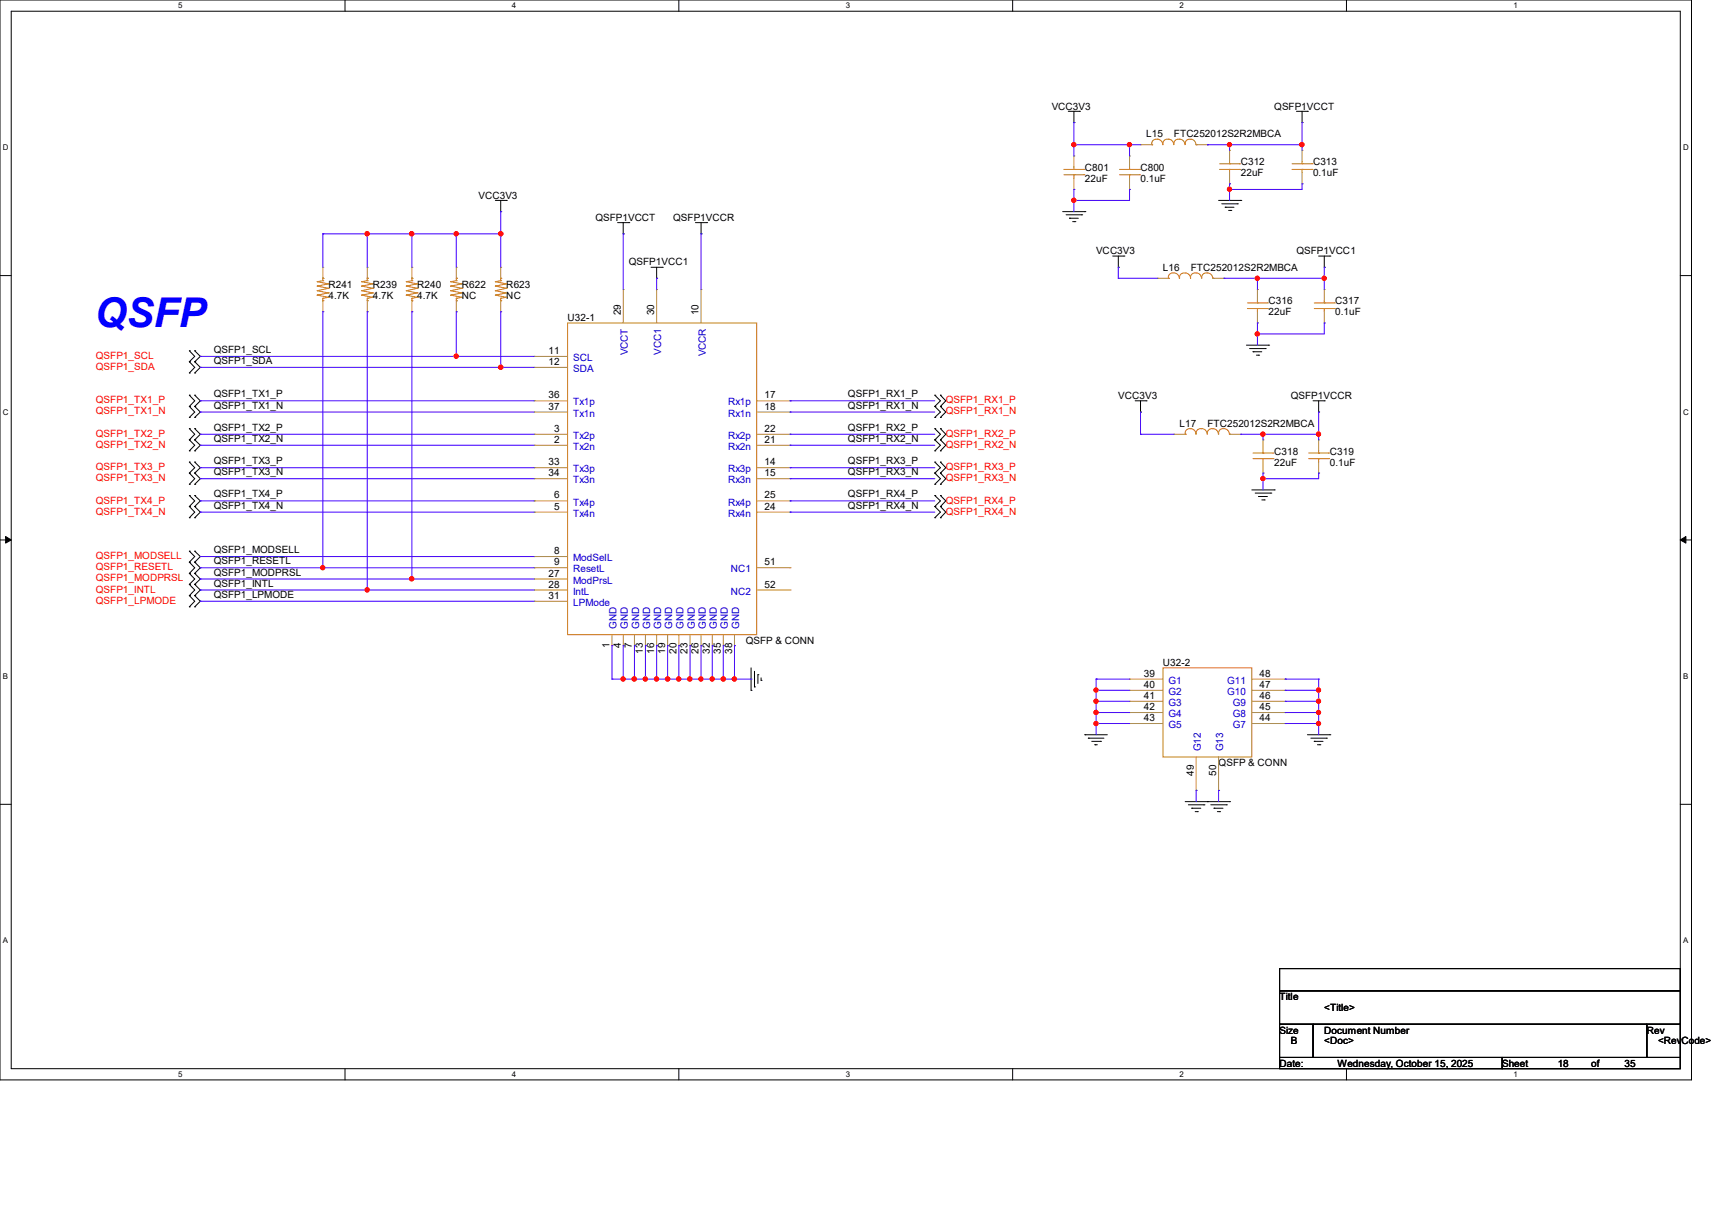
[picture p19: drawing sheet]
<svg xmlns="http://www.w3.org/2000/svg" width="297mm" height="210mm" viewBox="0 0 297 210" stroke-linecap="round" stroke-linejoin="round" font-family="sans-serif">
<defs><g id="words">
<text font-size="7.1" fill="#00f" x="16.4" y="56.8">QSFP</text>
<g font-size="1.7">
<text x="182.5" y="19">VCC3V3</text>
<text x="198.8" y="23.8">L15</text>
<text x="203.7" y="23.8">FTC252012S2R2MBCA</text>
<text x="221.1" y="19">QSFP1VCCT</text>
<text x="188.2" y="29.6">C801</text>
<text x="197.9" y="29.6">C800</text>
<text x="215.3" y="28.7">C312</text>
<text x="227.8" y="28.7">C313</text>
<text x="83" y="34.5">VCC3V3</text>
<text x="188.2" y="31.5">22uF</text>
<text x="197.9" y="31.5">0.1uF</text>
<text x="215.3" y="30.6">22uF</text>
<text x="227.8" y="30.6">0.1uF</text>
<text x="103.3" y="38.3">QSFP1VCCT</text>
<text x="116.8" y="38.3">QSFP1VCCR</text>
<text x="109.1" y="46">QSFP1VCC1</text>
<text x="190.2" y="44.1">VCC3V3</text>
<text x="201.8" y="47">L16</text>
<text x="206.6" y="47">FTC252012S2R2MBCA</text>
<text x="224.9" y="44.1">QSFP1VCC1</text>
<text x="57" y="51.8">4.7K</text>
<text x="57" y="49.9">R241</text>
<text x="64.7" y="51.8">4.7K</text>
<text x="64.7" y="49.9">R239</text>
<text x="72.4" y="51.8">4.7K</text>
<text x="72.4" y="49.9">R240</text>
<text x="80.1" y="51.8">NC</text>
<text x="80.1" y="49.9">R622</text>
<text x="87.8" y="51.8">NC</text>
<text x="87.8" y="49.9">R623</text>
<text x="220.1" y="52.8">C316</text>
<text x="231.6" y="52.8">C317</text>
<text x="98.5" y="55.7">U32-1</text>
<text x="107.7" y="54.7" transform="rotate(-90 107.7 54.7)">29</text>
<text x="113.5" y="54.7" transform="rotate(-90 113.5 54.7)">30</text>
<text x="121.2" y="54.7" transform="rotate(-90 121.2 54.7)">10</text>
<text x="220.1" y="54.7">22uF</text>
<text x="231.6" y="54.7">0.1uF</text>
<text x="37.1" y="61.2">QSFP1_SCL</text>
<text x="37.1" y="63.1">QSFP1_SDA</text>
<text x="95.2" y="63.3">12</text>
<text x="95.2" y="61.4">11</text>
<text x="37.1" y="68.9">QSFP1_TX1_P</text>
<text x="37.1" y="70.9">QSFP1_TX1_N</text>
<text x="95.2" y="69.1">36</text>
<text x="95.2" y="71">37</text>
<text x="132.6" y="69.1">17</text>
<text x="132.6" y="71">18</text>
<text x="147.1" y="68.9">QSFP1_RX1_P</text>
<text x="147.1" y="70.9">QSFP1_RX1_N</text>
<text x="194" y="69.2">VCC3V3</text>
<text x="223.9" y="69.2">QSFP1VCCR</text>
<text x="37.1" y="74.7">QSFP1_TX2_P</text>
<text x="37.1" y="76.6">QSFP1_TX2_N</text>
<text x="96.1" y="74.9">3</text>
<text x="96.1" y="76.8">2</text>
<text x="132.6" y="74.9">22</text>
<text x="132.6" y="76.8">21</text>
<text x="147.1" y="74.7">QSFP1_RX2_P</text>
<text x="147.1" y="76.6">QSFP1_RX2_N</text>
<text x="204.6" y="74">L17</text>
<text x="209.5" y="74">FTC252012S2R2MBCA</text>
<text x="37.1" y="80.5">QSFP1_TX3_P</text>
<text x="37.1" y="82.4">QSFP1_TX3_N</text>
<text x="95.2" y="80.7">33</text>
<text x="95.2" y="82.6">34</text>
<text x="132.6" y="80.7">14</text>
<text x="132.6" y="82.6">15</text>
<text x="147.1" y="80.5">QSFP1_RX3_P</text>
<text x="147.1" y="82.4">QSFP1_RX3_N</text>
<text x="221.1" y="78.8">C318</text>
<text x="221.1" y="80.8">22uF</text>
<text x="230.7" y="78.8">C319</text>
<text x="230.7" y="80.8">0.1uF</text>
<text x="37.1" y="86.3">QSFP1_TX4_P</text>
<text x="37.1" y="88.2">QSFP1_TX4_N</text>
<text x="96.1" y="86.4">6</text>
<text x="96.1" y="88.4">5</text>
<text x="132.6" y="88.4">24</text>
<text x="132.6" y="86.4">25</text>
<text x="147.1" y="86.3">QSFP1_RX4_P</text>
<text x="147.1" y="88.2">QSFP1_RX4_N</text>
<text x="37.1" y="95.9">QSFP1_MODSELL</text>
<text x="37.1" y="97.9">QSFP1_RESETL</text>
<text x="37.1" y="99.8">QSFP1_MODPRSL</text>
<text x="37.1" y="101.7">QSFP1_INTL</text>
<text x="95.2" y="100">27</text>
<text x="95.2" y="101.9">28</text>
<text x="96.1" y="96.1">8</text>
<text x="96.1" y="98">9</text>
<text x="132.6" y="98">51</text>
<text x="132.6" y="101.9">52</text>
<text x="37.1" y="103.7">QSFP1_LPMODE</text>
<text x="95.2" y="103.8">31</text>
<text x="105.7" y="112.4" transform="rotate(-90 105.7 112.4)">1</text>
<text x="107.7" y="112.4" transform="rotate(-90 107.7 112.4)">4</text>
<text x="109.6" y="112.4" transform="rotate(-90 109.6 112.4)">7</text>
<text x="111.5" y="113.4" transform="rotate(-90 111.5 113.4)">13</text>
<text x="113.5" y="113.4" transform="rotate(-90 113.5 113.4)">16</text>
<text x="115.4" y="113.4" transform="rotate(-90 115.4 113.4)">19</text>
<text x="117.3" y="113.4" transform="rotate(-90 117.3 113.4)">20</text>
<text x="119.3" y="113.4" transform="rotate(-90 119.3 113.4)">23</text>
<text x="121.2" y="113.4" transform="rotate(-90 121.2 113.4)">26</text>
<text x="123.1" y="113.4" transform="rotate(-90 123.1 113.4)">32</text>
<text x="125" y="113.4" transform="rotate(-90 125 113.4)">35</text>
<text x="127" y="113.4" transform="rotate(-90 127 113.4)">38</text>
<text x="129.4" y="111.7">QSFP &amp; CONN</text>
<text x="198.5" y="117.3">39</text>
<text x="198.5" y="119.3">40</text>
<text x="201.8" y="115.5">U32-2</text>
<text x="218.5" y="119.3">47</text>
<text x="218.5" y="117.3">48</text>
<text x="198.5" y="123.1">42</text>
<text x="198.5" y="121.2">41</text>
<text x="198.5" y="125">43</text>
<text x="218.5" y="123.1">45</text>
<text x="218.5" y="121.2">46</text>
<text x="218.5" y="125">44</text>
<text x="207.1" y="134.6" transform="rotate(-90 207.1 134.6)">49</text>
<text x="211" y="134.6" transform="rotate(-90 211 134.6)">50</text>
<text x="211.4" y="132.9">QSFP &amp; CONN</text>
<text x="222" y="173.4">Title</text>
<text x="222" y="179.2">Size</text>
<text x="229.7" y="175.3">&lt;Title&gt;</text>
<text x="229.7" y="179.2">Document Number</text>
<text x="285.7" y="179.2">Rev</text>
<text x="222" y="185">Date:</text>
<text x="223.9" y="181.1">B</text>
<text x="229.7" y="181.1">&lt;Doc&gt;</text>
<text x="232.1" y="185">Wednesday, October 15, 2025</text>
<text x="260.6" y="185">Sheet</text>
<text x="270.2" y="185">18</text>
<text x="276" y="185">of</text>
<text x="281.8" y="185">35</text>
<text x="287.7" y="181.1">&lt;RevCode&gt;</text>
</g>
<g font-size="1.7" fill="#f00">
<text x="16.6" y="62.2">QSFP1_SCL</text>
<text x="16.6" y="64.2">QSFP1_SDA</text>
<text x="16.6" y="70">QSFP1_TX1_P</text>
<text x="16.6" y="71.9">QSFP1_TX1_N</text>
<text x="164.1" y="70">QSFP1_RX1_P</text>
<text x="164.1" y="71.9">QSFP1_RX1_N</text>
<text x="16.6" y="75.7">QSFP1_TX2_P</text>
<text x="16.6" y="77.7">QSFP1_TX2_N</text>
<text x="164.1" y="75.7">QSFP1_RX2_P</text>
<text x="164.1" y="77.7">QSFP1_RX2_N</text>
<text x="16.6" y="81.5">QSFP1_TX3_P</text>
<text x="16.6" y="83.5">QSFP1_TX3_N</text>
<text x="164.1" y="81.5">QSFP1_RX3_P</text>
<text x="164.1" y="83.5">QSFP1_RX3_N</text>
<text x="16.6" y="87.3">QSFP1_TX4_P</text>
<text x="16.6" y="89.3">QSFP1_TX4_N</text>
<text x="164.1" y="87.3">QSFP1_RX4_P</text>
<text x="164.1" y="89.3">QSFP1_RX4_N</text>
<text x="16.6" y="97">QSFP1_MODSELL</text>
<text x="16.6" y="98.9">QSFP1_RESETL</text>
<text x="16.6" y="100.8">QSFP1_MODPRSL</text>
<text x="16.6" y="102.8">QSFP1_INTL</text>
<text x="16.6" y="104.7">QSFP1_LPMODE</text>
</g>
<g font-size="1.7" fill="#00c">
<text x="99.4" y="64.5">SDA</text>
<text x="99.4" y="62.6">SCL</text>
<text x="108.9" y="61.6" transform="rotate(-90 108.9 61.6)">VCCT</text>
<text x="114.7" y="61.6" transform="rotate(-90 114.7 61.6)">VCC1</text>
<text x="122.4" y="61.8" transform="rotate(-90 122.4 61.8)">VCCR</text>
<text x="99.4" y="70.3">Tx1p</text>
<text x="126.3" y="70.3">Rx1p</text>
<text x="99.4" y="76.1">Tx2p</text>
<text x="99.4" y="72.3">Tx1n</text>
<text x="126.3" y="72.3">Rx1n</text>
<text x="126.3" y="76.1">Rx2p</text>
<text x="99.4" y="78">Tx2n</text>
<text x="99.4" y="81.9">Tx3p</text>
<text x="99.4" y="83.8">Tx3n</text>
<text x="126.3" y="81.9">Rx3p</text>
<text x="126.3" y="83.8">Rx3n</text>
<text x="126.3" y="78">Rx2n</text>
<text x="99.4" y="87.7">Tx4p</text>
<text x="99.4" y="89.6">Tx4n</text>
<text x="126.3" y="89.6">Rx4n</text>
<text x="126.3" y="87.7">Rx4p</text>
<text x="99.4" y="97.3">ModSelL</text>
<text x="99.4" y="99.3">ResetL</text>
<text x="99.4" y="101.2">ModPrsL</text>
<text x="126.8" y="99.3">NC1</text>
<text x="99.4" y="103.1">IntL</text>
<text x="99.4" y="105.1">LPMode</text>
<text x="126.8" y="103.1">NC2</text>
<text x="107" y="109.1" transform="rotate(-90 107 109.1)">GND</text>
<text x="108.9" y="109.1" transform="rotate(-90 108.9 109.1)">GND</text>
<text x="110.9" y="109.1" transform="rotate(-90 110.9 109.1)">GND</text>
<text x="112.8" y="109.1" transform="rotate(-90 112.8 109.1)">GND</text>
<text x="114.7" y="109.1" transform="rotate(-90 114.7 109.1)">GND</text>
<text x="116.6" y="109.1" transform="rotate(-90 116.6 109.1)">GND</text>
<text x="118.6" y="109.1" transform="rotate(-90 118.6 109.1)">GND</text>
<text x="120.5" y="109.1" transform="rotate(-90 120.5 109.1)">GND</text>
<text x="122.4" y="109.1" transform="rotate(-90 122.4 109.1)">GND</text>
<text x="124.4" y="109.1" transform="rotate(-90 124.4 109.1)">GND</text>
<text x="126.3" y="109.1" transform="rotate(-90 126.3 109.1)">GND</text>
<text x="128.2" y="109.1" transform="rotate(-90 128.2 109.1)">GND</text>
<text x="202.7" y="118.6">G1</text>
<text x="212.9" y="118.6">G11</text>
<text x="202.7" y="124.4">G4</text>
<text x="202.7" y="120.5">G2</text>
<text x="202.7" y="122.4">G3</text>
<text x="212.9" y="120.5">G10</text>
<text x="213.9" y="124.4">G8</text>
<text x="213.9" y="122.4">G9</text>
<text x="202.7" y="126.3">G5</text>
<text x="208.3" y="130.3" transform="rotate(-90 208.3 130.3)">G12</text>
<text x="212.2" y="130.3" transform="rotate(-90 212.2 130.3)">G13</text>
<text x="213.9" y="126.3">G7</text>
</g>
<g font-size="1.4">
<text x="30.9" y="1.4">5</text>
<text x="88.8" y="1.4">4</text>
<text x="146.7" y="1.4">3</text>
<text x="204.6" y="1.4">2</text>
<text x="262.6" y="1.4">1</text>
<text x=".5" y="26.1">D</text>
<text x="292" y="26.1">D</text>
<text x=".5" y="71.9">C</text>
<text x="292" y="71.9">C</text>
<text x=".5" y="117.8">B</text>
<text x="292" y="117.8">B</text>
<text x=".5" y="163.6">A</text>
<text x="292" y="163.6">A</text>
<text x="30.9" y="186.8">5</text>
<text x="88.8" y="186.8">4</text>
<text x="146.7" y="186.8">3</text>
<text x="204.6" y="186.8">2</text>
<text x="262.6" y="186.8">1</text>
</g>
</g></defs>
<path d="M0 0h293.5v187.3h-293.5zM1.9 1.9h289.6v183.4h-289.6z" fill="none" stroke="#000" stroke-width=".17"/>
<g fill="#fff">
<path d="M30.9 .2h.8v1.5h-.8z"/>
<path d="M30.9 185.5h.8v1.6h-.8z"/>
</g>
<path d="M59.9 0v1.9M59.9 185.3v2" fill="none" stroke="#000" stroke-width=".17"/>
<g fill="#fff">
<path d="M88.8 .2h.8v1.5h-.8z"/>
<path d="M88.8 185.5h.8v1.6h-.8z"/>
</g>
<path d="M117.8 0v1.9M117.8 185.3v2" fill="none" stroke="#000" stroke-width=".17"/>
<g fill="#fff">
<path d="M146.7 .2h.8v1.5h-.8z"/>
<path d="M146.7 185.5h.8v1.6h-.8z"/>
</g>
<path d="M175.7 0v1.9M175.7 185.3v2" fill="none" stroke="#000" stroke-width=".17"/>
<g fill="#fff">
<path d="M204.6 .2h.8v1.5h-.8z"/>
<path d="M204.6 185.5h.8v1.6h-.8z"/>
</g>
<path d="M233.6 0v1.9M233.6 185.3v2" fill="none" stroke="#000" stroke-width=".17"/>
<g fill="#fff">
<path d="M262.6 .2h.7v1.5h-.7z"/>
<path d="M262.6 185.5h.7v1.6h-.7z"/>
<path d="M.5 24.8h1v1.6h-1z"/>
<path d="M292 24.8h1v1.6h-1z"/>
<path d="M.5 70.7h1v1.5h-1z"/>
<path d="M292 70.7h1v1.5h-1z"/>
</g>
<path d="M0 47.8h1.9M291.5 47.8h2" fill="none" stroke="#000" stroke-width=".17"/>
<g fill="#fff">
<path d="M.5 116.5h.9v1.6h-.9z"/>
<path d="M292 116.5h.9v1.6h-.9z"/>
</g>
<path d="M0 93.6h1.9M291.5 93.6h2" fill="none" stroke="#000" stroke-width=".17"/>
<path d="M1 93l.9 .6-.9 .6zM291.5 93.6l1-.6v1.2z" fill="#000" stroke="#000" stroke-width=".17"/>
<g fill="#fff">
<path d="M.5 162.4h.9v1.5h-.9z"/>
<path d="M292 162.4h.9v1.5h-.9z"/>
</g>
<g fill="none" stroke="#000" stroke-width=".17">
<path d="M185.3 19.3h2M186.3 19.3v2M187.3 19.3h.1M224.9 19.3h1.9M225.9 19.3v2M226.8 19.3h.1M85.9 34.8h1.9M86.9 36.7h.1M86.9 34.8v1.9M87.8 34.8h.1M107.1 38.6h2M108.1 38.6v2"/>
<path d="M109.1 38.6h.1M120.6 38.6h2M121.6 38.6v2M122.6 38.6h.1M184.4 36.7h3.8M185 37.3h2.7M185.5 37.8h.1M185.5 37.8h1.6M186.1 38.4h.4M186.3 21.3h.1M186.5 38.4h.1M187.7 37.3h.1"/>
<path d="M188.2 36.7h.1M211.4 34.8h3.9M212 35.3h2.7M212.6 35.9h.1M212.6 35.9h1.5M213.1 36.5h.4M213.5 36.5h.1M214.7 35.3h.1M215.3 34.8h.1M225.9 21.3h.1M108.1 40.6h.1M112.9 46.4h2"/>
<path d="M113.9 48.3h.1M113.9 46.4v1.9M114.9 46.4h.1M121.6 40.6h.1M193 44.4h2M194 46.4h.1M194 44.4v2M195 44.4h.1M216.2 59.9h3.9M220.1 59.9h.1M228.8 44.4h1.9M229.7 46.4h.1"/>
<path d="M229.7 44.4v2M230.7 44.4h.1M32.9 60.8h.1M32.9 62.7h.1M32.9 64.7h.1M32.9 68.5h.1M32.9 70.5h.1M32.9 72.4h.1M32.9 74.3h.1M32.9 76.3h.1M32.9 78.2h.1M32.9 60.8l.9 1-.9 .9"/>
<path d="M32.9 62.7l.9 1-.9 1M32.9 68.5l.9 1-.9 1M32.9 70.5l.9 1-.9 .9M32.9 74.3l.9 1-.9 1M32.9 76.3l.9 .9-.9 1M33.8 62.7h.1M33.8 60.8h.1M33.8 64.7h.1M33.8 70.5h.1M33.8 68.5h.1M33.8 72.4h.1M33.8 76.3h.1"/>
<path d="M33.8 74.3h.1M33.8 78.2h.1M33.8 60.8l1 1-1 .9M33.8 62.7l1 1-1 1M33.8 68.5l1 1-1 1M33.8 70.5l1 1-1 .9M33.8 74.3l1 1-1 1M33.8 76.3l1 .9-1 1M162.2 70.5h.1M162.2 68.5h.1M162.2 72.4h.1M162.2 76.3h.1"/>
<path d="M162.2 74.3h.1M162.2 78.2h.1M162.2 68.5l1 1-1 1M162.2 70.5l1 1-1 .9M162.2 74.3l1 1-1 1M162.2 76.3l1 .9-1 1M163.2 70.5h.1M163.2 68.5h.1M163.2 72.4h.1M163.2 76.3h.1M163.2 74.3h.1M163.2 78.2h.1"/>
<path d="M163.2 68.5l.9 1-.9 1M163.2 70.5l.9 1-.9 .9M163.2 74.3l.9 1-.9 1M163.2 76.3l.9 .9-.9 1M196.9 69.5h1.9M197.9 71.5h.1M197.9 69.5v2M198.8 69.5h.1M216.8 60.5h2.7M217.4 61h.1M217.4 61h1.5M218 61.6h.4"/>
<path d="M218.4 61.6h.1M219.5 60.5h.1M227.8 69.5h1.9M228.8 71.5h.1M228.8 69.5v2M229.7 69.5h.1M32.9 80.1h.1M32.9 82h.1M32.9 84h.1M32.9 85.9h.1M32.9 87.8h.1M32.9 89.8h.1"/>
<path d="M32.9 95.6h.1M32.9 97.5h.1M32.9 99.4h.1M32.9 80.1l.9 1-.9 .9M32.9 82l.9 1-.9 1M32.9 85.9l.9 1-.9 .9M32.9 87.8l.9 1-.9 1M32.9 95.6l.9 .9-.9 1M32.9 97.5l.9 1-.9 .9M32.9 99.4l.9 1-.9 .9M33.8 82h.1M33.8 80.1h.1"/>
<path d="M33.8 84h.1M33.8 87.8h.1M33.8 85.9h.1M33.8 89.8h.1M33.8 97.5h.1M33.8 95.6h.1M33.8 99.4h.1M33.8 80.1l1 1-1 .9M33.8 82l1 1-1 1M33.8 85.9l1 1-1 .9M33.8 87.8l1 1-1 1M33.8 95.6l1 .9-1 1"/>
<path d="M33.8 97.5l1 1-1 .9M33.8 99.4l1 1-1 .9M162.2 82h.1M162.2 80.1h.1M162.2 84h.1M162.2 87.8h.1M162.2 85.9h.1M162.2 89.8h.1M162.2 80.1l1 1-1 .9M162.2 82l1 1-1 1M162.2 85.9l1 1-1 .9M162.2 87.8l1 1-1 1"/>
<path d="M163.2 82h.1M163.2 80.1h.1M163.2 84h.1M163.2 87.8h.1M163.2 85.9h.1M163.2 89.8h.1M163.2 80.1l.9 1-.9 .9M163.2 82l.9 1-.9 1M163.2 85.9l.9 1-.9 .9M163.2 87.8l.9 1-.9 1M217.2 85h3.9M217.8 85.5h2.7"/>
<path d="M218.4 86.1h.1M218.4 86.1h1.5M218.9 86.7h.4M219.3 86.7h.1M220.5 85.5h.1M221.1 85h.1M32.9 101.3h.1M32.9 103.3h.1M32.9 105.2h.1M32.9 101.3l.9 1-.9 1M32.9 103.3l.9 1-.9 .9M33.8 101.3h.1"/>
<path d="M33.8 103.3h.1M33.8 105.2h.1M33.8 101.3l1 1-1 1M33.8 103.3l1 1-1 .9M130.3 119.7h.1M130.3 115.8v3.9M130.9 119.1h.1M130.9 116.4v2.7M131.5 117h.1M131.5 117v1.5M132 118h.1M132 117.6v.4"/>
<path d="M0 139.5h1.9M188.2 127.4h.1M188.2 127.4h3.9M188.8 128h.1M188.8 128h2.7M189.4 128.6h1.5M189.9 129.2h.1M189.9 129.2h.5M190.9 128.6h.1M205.6 139h7.7M206.2 139.6h2.7M208.9 139.6h.1"/>
<path d="M209.5 139h.1M210.1 139.6h2.7M212.8 139.6h.1M213.3 139h.1M226.8 127.4h3.9M227.4 128h2.7M228 128.6h.1M228 128.6h1.5M228.6 129.2h.4M229 129.2h.1M230.1 128h.1M230.7 127.4h.1"/>
<path d="M291.5 139.5h2M206.8 140.2h.1M206.8 140.2h1.5M207.3 140.8h.4M207.7 140.8h.1M210.6 140.2h.1M210.6 140.2h1.6M211.2 140.8h.4M211.6 140.8h.1M222 168h69.5v3.8h-69.5zM222 171.8h69.5v5.8h-69.5zM222 177.6h5.8v5.8h-5.8z"/>
<path d="M227.8 177.6h57.9v5.8h-57.9zM285.7 177.6h5.8v5.8h-5.8zM222 183.4h38.6v1.9h-38.6zM260.6 183.4h30.9v1.9h-30.9z"/>
</g>
<g fill="none" stroke="#cc8006" stroke-width=".17">
<path d="M184.6 29.4h3.4M184.6 30.3h3.4M186.3 29.4h.1M186.3 30.3h.1M186.3 29v.4M186.3 30.3v.6M188 30.3h.1M188 29.4h.1M194.2 29.4h3.5M194.2 30.3h3.5M196 29.4h.1M196 30.3h.1"/>
<path d="M196 29v.4M196 30.3v.6M197.7 30.3h.1M197.7 29.4h.1M199.8 25.1h.1M200.8 24.2a.75 .75 0 0 0-1 .9M200.8 24.1a.95 .95 0 0 1 .9 1M202.7 24.2a.74 .74 0 0 0-.9 .9M202.7 24.1a.95 .95 0 0 1 .9 1M204.6 24.2a.75 .75 0 0 0-.9 .9M204.6 24.1a.95 .95 0 0 1 1 1M206.6 24.2a.75 .75 0 0 0-1 .9"/>
<path d="M206.6 24.1a.95 .95 0 0 1 .9 1M207.5 25.1h.1M211.6 29.4h3.5M211.6 28.4h3.5M213.3 28.4h.1M213.3 29.4h.1M213.3 28v.4M213.3 29.4v.5M215.1 29.4h.1M215.1 28.4h.1M224.2 29.4h3.4M224.2 28.4h3.4"/>
<path d="M225.9 28.4h.1M225.9 29.4h.1M225.9 28v.4M225.9 29.4v.5M227.6 29.4h.1M227.6 28.4h.1M55 51.2h.1M55 48.9h.1M55 49.6h.1M55 50.4h.1M55 51.2l2 .4M55 48.9l2 .3"/>
<path d="M55 49.6l2 .4M55 50.4l2 .4M56 52.2h.1M56 48.3h.1M56 48.7h.1M56 51.7h.1M56 48.3v.4M56 51.7v.5M56 48.7l-1 .2M57 49.2h.1M57 50h.1M57 50.8h.1"/>
<path d="M57 51.6h.1M57 49.2l-2 .4M57 50l-2 .4M57 50.8l-2 .4M57 51.6l-1 .1M62.7 51.2h.1M62.7 48.9h.1M62.7 49.6h.1M62.7 50.4h.1M62.7 51.2l2 .4M62.7 48.9l2 .3M62.7 49.6l2 .4"/>
<path d="M62.7 50.4l2 .4M63.7 52.2h.1M63.7 48.3h.1M63.7 48.7h.1M63.7 51.7h.1M63.7 48.3v.4M63.7 51.7v.5M63.7 48.7l-1 .2M64.7 49.2h.1M64.7 50h.1M64.7 50.8h.1M64.7 51.6h.1"/>
<path d="M64.7 49.2l-2 .4M64.7 50l-2 .4M64.7 50.8l-2 .4M64.7 51.6l-1 .1M70.5 51.2h.1M70.5 48.9h.1M70.5 49.6h.1M70.5 50.4h.1M70.5 51.2l1.9 .4M70.5 48.9l1.9 .3M70.5 49.6l1.9 .4M70.5 50.4l1.9 .4"/>
<path d="M71.5 52.2h.1M71.5 48.3h.1M71.5 48.7h.1M71.5 51.7h.1M71.5 48.3v.4M71.5 51.7v.5M71.5 48.7l-1 .2M72.4 49.2h.1M72.4 50h.1M72.4 50.8h.1M72.4 51.6h.1M72.4 49.2l-1.9 .4"/>
<path d="M72.4 50l-1.9 .4M72.4 50.8l-1.9 .4M72.4 51.6l-.9 .1M78.2 51.2h.1M78.2 48.9h.1M78.2 49.6h.1M78.2 50.4h.1M78.2 51.2l1.9 .4M78.2 48.9l1.9 .3M78.2 49.6l1.9 .4M78.2 50.4l1.9 .4M79.2 52.2h.1"/>
<path d="M79.2 48.3h.1M79.2 48.7h.1M79.2 51.7h.1M79.2 48.3v.4M79.2 51.7v.5M79.2 48.7l-1 .2M80.1 49.2h.1M80.1 50h.1M80.1 50.8h.1M80.1 51.6h.1M80.1 49.2l-1.9 .4M80.1 50l-1.9 .4"/>
<path d="M80.1 50.8l-1.9 .4M80.1 51.6l-.9 .1M85.9 51.2h.1M85.9 48.9h.1M85.9 49.6h.1M85.9 50.4h.1M85.9 51.2l1.9 .4M85.9 48.9l1.9 .3M85.9 49.6l1.9 .4M85.9 50.4l1.9 .4M86.9 52.2h.1M86.9 48.3h.1"/>
<path d="M86.9 48.7h.1M86.9 51.7h.1M86.9 48.3v.4M86.9 51.7v.5M86.9 48.7l-1 .2M87.8 49.2h.1M87.8 50h.1M87.8 50.8h.1M87.8 51.6h.1M87.8 49.2l-1.9 .4M87.8 50l-1.9 .4M87.8 50.8l-1.9 .4"/>
<path d="M87.8 51.6l-.9 .1M98.5 56h32.8v54.1h-32.8zM202.7 48.3h.1M203.7 47.4a.75 .75 0 0 0-1 .9M203.7 47.3a.94 .94 0 0 1 .9 1M205.6 47.4a.75 .75 0 0 0-.9 .9M205.6 47.3a.94 .94 0 0 1 .9 1M207.5 47.4a.75 .75 0 0 0-.9 .9M207.5 47.3a.93 .93 0 0 1 .9 1M209.5 47.4a.75 .75 0 0 0-1 .9M209.5 47.3a.94 .94 0 0 1 .9 1M210.4 48.3h.1"/>
<path d="M216.4 53.5h3.5M216.4 52.5h3.5M218.1 52.5h.1M218.1 53.5h.1M218.1 52.2v.3M218.1 53.5v.6M219.9 53.5h.1M219.9 52.5h.1M228 53.5h3.5M228 52.5h3.5M229.7 52.5h.1M229.7 53.5h.1"/>
<path d="M229.7 52.2v.3M229.7 53.5v.6M231.5 53.5h.1M231.5 52.5h.1M205.6 75.3h.1M206.6 74.4a.75 .75 0 0 0-1 .9M206.6 74.3a.95 .95 0 0 1 .9 1M208.5 74.4a.75 .75 0 0 0-1 .9M208.5 74.3a.95 .95 0 0 1 .9 1M210.4 74.4a.75 .75 0 0 0-.9 .9M210.4 74.3a.95 .95 0 0 1 1 1M212.3 74.4a.74 .74 0 0 0-.9 .9"/>
<path d="M212.3 74.3a.95 .95 0 0 1 1 1M213.3 75.3h.1M217.4 79.5h3.5M217.4 78.6h3.5M219.1 78.6h.1M219.1 79.5h.1M219.1 78.2v.4M219.1 79.5v.6M220.9 79.5h.1M220.9 78.6h.1M227 79.5h3.5M227 78.6h3.5"/>
<path d="M228.8 78.6h.1M228.8 79.5h.1M228.8 78.2v.4M228.8 79.5v.6M230.5 79.5h.1M230.5 78.6h.1M201.8 115.8h15.4v15.5h-15.4z"/>
</g>
<g fill="none" stroke="#a84" stroke-width=".17">
<path d="M186.3 27.1h.1M186.3 32.9h.1M186.3 27.1v1.9M186.3 30.9v2M196 27.1h.1M196 32.9h.1M196 27.1v1.9M196 30.9v2M197.9 25.1h.1M197.9 25.1h1.9M207.5 25.1h2M209.5 25.1h.1"/>
<path d="M213.3 26.1h.1M213.3 31.9h.1M213.3 26.1v1.9M213.3 29.9v2M225.9 26.1h.1M225.9 31.9h.1M225.9 26.1v1.9M225.9 29.9v2M56 54.1h.1M56 46.4h.1M56 46.4v1.9M56 52.2v1.9"/>
<path d="M63.7 54.1h.1M63.7 46.4h.1M63.7 46.4v1.9M63.7 52.2v1.9M71.5 54.1h.1M71.5 46.4h.1M71.5 46.4v1.9M71.5 52.2v1.9M79.2 54.1h.1M79.2 46.4h.1M79.2 46.4v1.9M79.2 52.2v1.9"/>
<path d="M86.9 54.1h.1M86.9 46.4h.1M86.9 46.4v1.9M86.9 52.2v1.9M108.1 50.2h.1M108.1 50.2v5.8M113.9 50.2h.1M113.9 50.2v5.8M121.6 50.2h.1M121.6 50.2v5.8M200.8 48.3h.1M200.8 48.3h1.9"/>
<path d="M210.4 48.3h1.9M212.3 48.3h.1M218.1 50.2h.1M218.1 56h.1M218.1 50.2v2M218.1 54.1v1.9M229.7 50.2h.1M229.7 56h.1M229.7 50.2v2M229.7 54.1v1.9M92.7 75.3h.1M92.7 77.2h.1"/>
<path d="M92.7 63.7h.1M92.7 61.8h.1M92.7 69.5h.1M92.7 71.5h.1M92.7 75.3h5.8M92.7 77.2h5.8M92.7 63.7h5.8M92.7 61.8h5.8M92.7 69.5h5.8M92.7 71.5h5.8M131.3 75.3h5.8M131.3 77.2h5.8"/>
<path d="M131.3 69.5h5.8M131.3 71.5h5.8M137.1 69.5h.1M137.1 71.5h.1M137.1 75.3h.1M137.1 77.2h.1M203.7 75.3h.1M203.7 75.3h1.9M213.3 75.3h2M215.3 75.3h.1M219.1 76.3h.1M219.1 76.3v1.9"/>
<path d="M228.8 76.3h.1M228.8 76.3v1.9M92.7 86.9h.1M92.7 88.8h.1M92.7 96.5h.1M92.7 98.5h.1M92.7 81.1h.1M92.7 83h.1M92.7 86.9h5.8M92.7 88.8h5.8M92.7 96.5h5.8M92.7 81.1h5.8"/>
<path d="M92.7 98.5h5.8M92.7 83h5.8M131.3 86.9h5.8M131.3 88.8h5.8M131.3 81.1h5.8M131.3 98.5h5.8M131.3 83h5.8M137.1 81.1h.1M137.1 83h.1M137.1 88.8h.1M137.1 86.9h.1M137.1 98.5h.1"/>
<path d="M219.1 82h.1M219.1 80.1v1.9M228.8 82h.1M228.8 80.1v1.9M92.7 100.4h.1M92.7 102.3h.1M92.7 104.3h.1M92.7 100.4h5.8M92.7 102.3h5.8M92.7 104.3h5.8M106.2 112h.1M106.2 110.1v1.9"/>
<path d="M108.1 112h.1M108.1 110.1v1.9M110.1 112h.1M110.1 110.1v1.9M112 112h.1M112 110.1v1.9M113.9 112h.1M113.9 110.1v1.9M115.8 112h.1M115.8 110.1v1.9M117.8 112h.1M117.8 110.1v1.9"/>
<path d="M119.7 112h.1M119.7 110.1v1.9M121.6 112h.1M121.6 110.1v1.9M123.6 112h.1M123.6 110.1v1.9M125.5 112h.1M125.5 110.1v1.9M127.4 112h.1M127.4 110.1v1.9M131.3 102.3h5.8M137.1 102.3h.1"/>
<path d="M196 117.8h.1M196 119.7h.1M196 117.8h5.8M196 119.7h5.8M217.2 117.8h5.8M217.2 119.7h5.8M223 119.7h.1M223 117.8h.1M196 123.6h.1M196 121.6h.1M196 125.5h.1M196 123.6h5.8"/>
<path d="M196 121.6h5.8M196 125.5h5.8M207.5 137.1h.1M207.5 131.3v5.8M211.4 137.1h.1M211.4 131.3v5.8M217.2 123.6h5.8M217.2 121.6h5.8M217.2 125.5h5.8M223 123.6h.1M223 121.6h.1M223 125.5h.1"/>
</g>
<g fill="none" stroke="#4200ff" stroke-width=".17">
<path d="M86.9 36.7h.1M86.9 36.7v9.7M186.3 21.3h.1M186.3 25.1h.1M186.3 32.9h.1M186.3 34.8h.1M186.3 21.3v5.8M186.3 32.9v3.8M186.3 25.1h11.6M196 25.1h.1M196 32.9h.1M196 25.1v2"/>
<path d="M196 32.9v1.9h-9.7M209.5 25.1h.1M209.5 25.1h16.4M213.3 25.1h.1M213.3 32.9h.1M213.3 31.9h.1M213.3 25.1v1M213.3 31.9v2.9M225.9 21.3h.1M225.9 25.1h.1M225.9 31.9h.1M225.9 21.3v4.8"/>
<path d="M225.9 31.9v1h-12.6M56 40.6h.1M56 54.1h.1M56 40.6h30.9M56 40.6v5.8M56 54.1v44.4M63.7 40.6h.1M63.7 54.1h.1M63.7 40.6v5.8M63.7 54.1v48.2M71.5 40.6h.1M71.5 54.1h.1"/>
<path d="M71.5 40.6v5.8M71.5 54.1v46.3M79.2 40.6h.1M79.2 54.1h.1M79.2 40.6v5.8M79.2 54.1v7.7M86.9 40.6h.1M86.9 54.1h.1M86.9 54.1v9.6M108.1 40.6h.1M108.1 40.6v9.6M113.9 48.3h.1"/>
<path d="M113.9 48.3v1.9M121.6 40.6h.1M121.6 40.6v9.6M194 46.4h.1M194 48.3h.1M194 46.4v1.9M194 48.3h6.8M212.3 48.3h.1M212.3 48.3h17.4M218.1 48.3h.1M218.1 56h.1M218.1 57.9h.1"/>
<path d="M218.1 48.3v1.9M218.1 56v3.9M229.7 46.4h.1M229.7 48.3h.1M229.7 56h.1M229.7 46.4v3.8M229.7 56v1.9h-11.6M34.8 61.8h.1M34.8 63.7h.1M34.8 69.5h.1M34.8 71.5h.1M34.8 75.3h.1"/>
<path d="M34.8 77.2h.1M34.8 75.3h57.9M34.8 69.5h57.9M34.8 71.5h57.9M34.8 77.2h57.9M34.8 61.8h57.9M34.8 63.7h57.9M79.2 61.8h.1M86.9 63.7h.1M137.1 69.5h.1M137.1 71.5h.1M137.1 75.3h.1"/>
<path d="M137.1 77.2h.1M137.1 75.3h25.1M137.1 69.5h25.1M137.1 71.5h25.1M137.1 77.2h25.1M197.9 71.5h.1M197.9 75.3h.1M197.9 71.5v3.8M197.9 75.3h5.8M215.3 75.3h.1M215.3 75.3h13.5M219.1 75.3h.1"/>
<path d="M219.1 75.3v1M228.8 71.5h.1M228.8 75.3h.1M228.8 71.5v4.8M34.8 81.1h.1M34.8 83h.1M34.8 86.9h.1M34.8 88.8h.1M34.8 96.5h.1M34.8 98.5h.1M34.8 83h57.9M34.8 81.1h57.9"/>
<path d="M34.8 86.9h57.9M34.8 88.8h57.9M34.8 96.5h57.9M34.8 98.5h57.9M56 98.5h.1M137.1 81.1h.1M137.1 83h.1M137.1 86.9h.1M137.1 88.8h.1M137.1 83h25.1M137.1 81.1h25.1M137.1 86.9h25.1"/>
<path d="M137.1 88.8h25.1M219.1 83h.1M219.1 82h.1M219.1 82v3M228.8 82h.1M228.8 82v1h-9.7M34.8 100.4h.1M34.8 102.3h.1M34.8 104.3h.1M34.8 100.4h57.9M34.8 102.3h57.9M34.8 104.3h57.9"/>
<path d="M63.7 102.3h.1M71.5 100.4h.1M106.2 112h.1M106.2 117.8h.1M106.2 117.8h24.1M106.2 112v5.8M108.1 112h.1M108.1 117.8h.1M108.1 112v5.8M110.1 112h.1M110.1 117.8h.1M110.1 112v5.8"/>
<path d="M112 112h.1M112 117.8h.1M112 112v5.8M113.9 112h.1M113.9 112v5.8M115.8 117.8h.1M115.8 112h.1M115.8 112v5.8M117.8 112h.1M117.8 117.8h.1M117.8 112v5.8M119.7 112h.1"/>
<path d="M119.7 117.8h.1M119.7 112v5.8M121.6 112h.1M121.6 117.8h.1M121.6 112v5.8M123.6 112h.1M123.6 117.8h.1M123.6 112v5.8M125.5 117.8h.1M125.5 112h.1M125.5 112v5.8M127.4 112h.1"/>
<path d="M127.4 117.8h.1M127.4 112v5.8M130.3 117.8h.1M190.2 117.8h.1M190.2 119.7h.1M190.2 117.8h5.8M190.2 119.7h5.8M190.2 117.8v9.6M223 117.8h.1M223 119.7h.1M223 117.8h5.8M223 119.7h5.8"/>
<path d="M228.8 117.8h.1M228.8 119.7h.1M228.8 117.8v9.6M190.2 121.6h.1M190.2 123.6h.1M190.2 125.5h.1M190.2 121.6h5.8M190.2 123.6h5.8M190.2 125.5h5.8M207.5 137.1h.1M207.5 137.1v1.9M211.4 137.1h.1"/>
<path d="M211.4 137.1v1.9M223 121.6h.1M223 123.6h.1M223 125.5h.1M223 121.6h5.8M223 123.6h5.8M223 125.5h5.8M228.8 121.6h.1M228.8 123.6h.1M228.8 125.5h.1"/>
</g>
<g fill="#f00" stroke="#f00" stroke-width=".17">
<circle cx="229.7" cy="48.3" r=".36"/>
<circle cx="218.1" cy="48.3" r=".36"/>
<circle cx="218.1" cy="57.9" r=".36"/>
<circle cx="228.7" cy="75.3" r=".36"/>
<circle cx="219.1" cy="75.3" r=".36"/>
<circle cx="225.9" cy="25.1" r=".37"/>
<circle cx="213.3" cy="25.1" r=".36"/>
<circle cx="219.1" cy="83" r=".36"/>
<circle cx="213.3" cy="32.8" r=".36"/>
<circle cx="186.3" cy="25.1" r=".36"/>
<circle cx="195.9" cy="25.1" r=".36"/>
<circle cx="186.3" cy="34.7" r=".36"/>
<circle cx="228.7" cy="119.7" r=".36"/>
<circle cx="228.7" cy="121.6" r=".36"/>
<circle cx="228.7" cy="123.5" r=".36"/>
<circle cx="228.7" cy="125.5" r=".36"/>
<circle cx="190.1" cy="119.7" r=".36"/>
<circle cx="190.1" cy="121.6" r=".36"/>
<circle cx="190.1" cy="125.5" r=".36"/>
<circle cx="190.1" cy="123.5" r=".36"/>
<circle cx="86.9" cy="40.5" r=".37"/>
<circle cx="63.7" cy="40.5" r=".36"/>
<circle cx="79.1" cy="40.5" r=".36"/>
<circle cx="71.4" cy="40.5" r=".37"/>
<circle cx="56" cy="98.4" r=".36"/>
<circle cx="63.7" cy="102.3" r=".36"/>
<circle cx="71.4" cy="100.4" r=".37"/>
<circle cx="79.1" cy="61.8" r=".36"/>
<circle cx="86.9" cy="63.7" r=".37"/>
<circle cx="108.1" cy="117.8" r=".36"/>
<circle cx="112" cy="117.8" r=".36"/>
<circle cx="110" cy="117.8" r=".37"/>
<circle cx="113.9" cy="117.8" r=".36"/>
<circle cx="119.7" cy="117.8" r=".37"/>
<circle cx="115.8" cy="117.8" r=".37"/>
<circle cx="117.7" cy="117.8" r=".36"/>
<circle cx="121.6" cy="117.8" r=".36"/>
<circle cx="123.5" cy="117.8" r=".36"/>
<circle cx="125.5" cy="117.8" r=".37"/>
<circle cx="127.4" cy="117.8" r=".36"/>
</g>
<use href="#words"/>
</svg>
